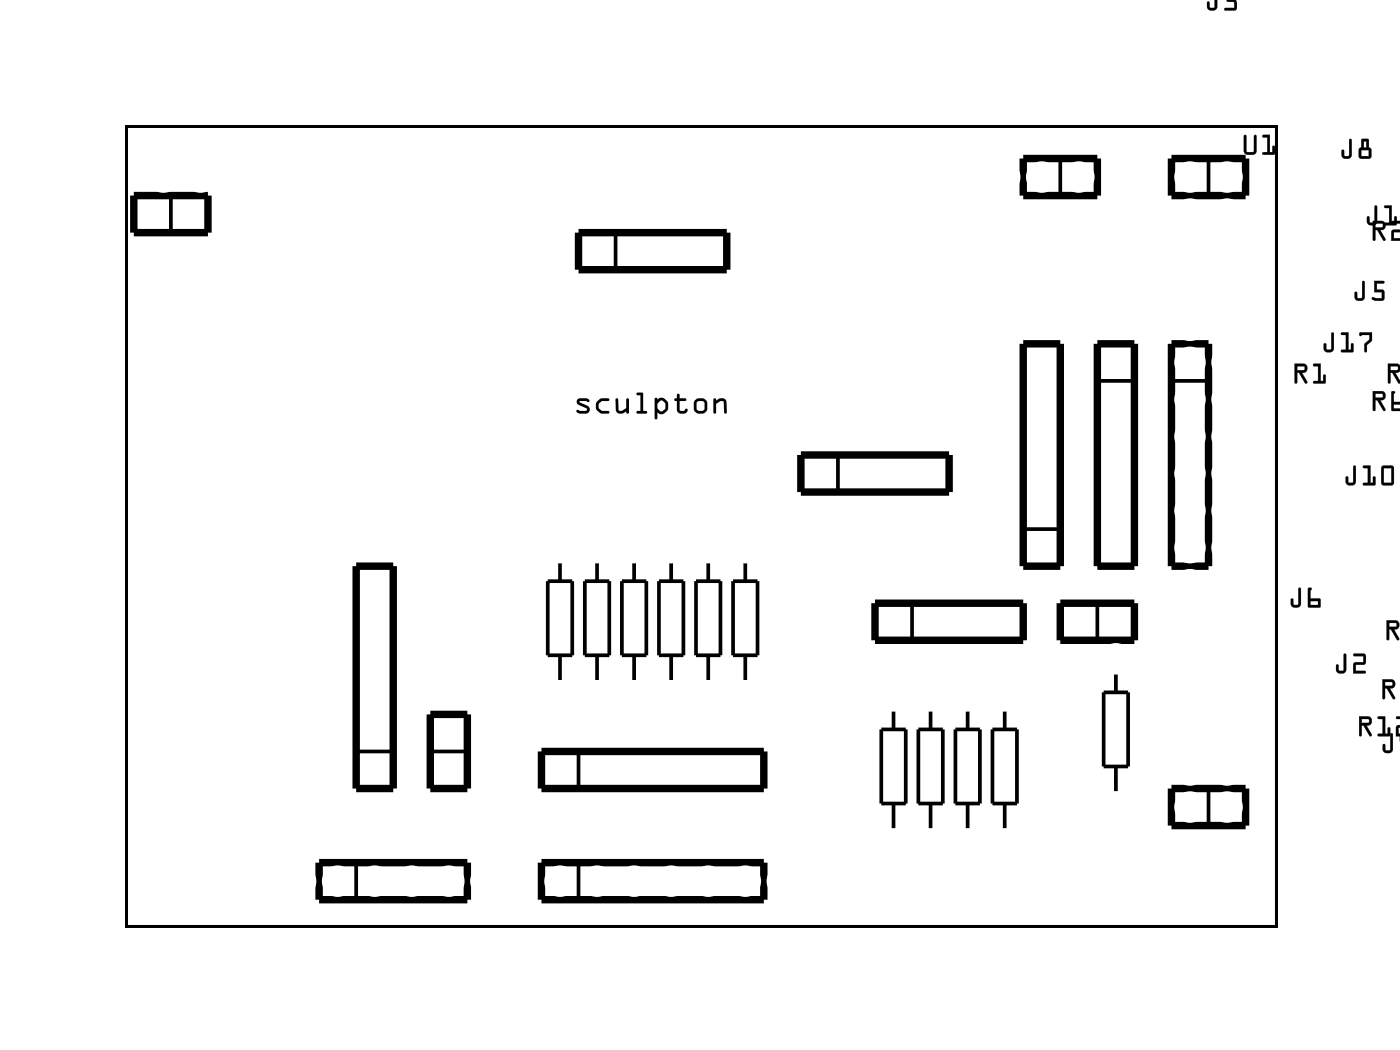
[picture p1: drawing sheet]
<svg xmlns="http://www.w3.org/2000/svg" width="96mm" height="72mm" viewBox="0 0 96 72" stroke-linecap="round" stroke-linejoin="round" font-family="sans-serif">
<path d="M8.7 8.7h78.8v54.8h-78.8z" fill="none" stroke="#000" stroke-width=".2"/>
<path d="M8.7 8.7h78.8v54.8h-78.8z" fill="none" stroke="#000" stroke-width=".07"/>
<g fill="none" stroke="#000" stroke-width=".51">
<path d="M9.2 13.4h5.1v2.5h-5.1zM39.7 15.9h10.1v2.6h-10.1zM70.1 10.9h5.1v2.5h-5.1zM80.3 10.9h5.1v2.5h-5.1zM24.4 38.8h2.6v15.2h-2.6zM54.9 31.2h10.2v2.5h-10.2zM70.1 23.6h2.6v15.2h-2.6zM75.2 23.6h2.6v15.2h-2.6zM80.3 23.6h2.5v15.2h-2.5zM21.9 59.1h10.1v2.6h-10.1zM29.5 49h2.5v5h-2.5zM37.1 51.5h15.3v2.5h-15.3z"/>
<path d="M37.1 59.1h15.3v2.6h-15.3zM60 41.3h10.1v2.6h-10.1zM72.7 41.3h5.1v2.6h-5.1zM80.3 54h5.1v2.6h-5.1z"/>
</g>
<g fill="none" stroke="#000" stroke-width=".25">
<path d="M11.7 13.4v2.5M42.2 15.9v2.6M72.7 10.9v2.5M82.8 10.9v2.5M37.5 39.8h1.7v5.1h-1.7zM38.4 38.5v1.3M40.1 39.8h1.7v5.1h-1.7zM40.9 38.5v1.3M42.6 39.8h1.7v5.1h-1.7zM43.5 38.5v1.3M45.2 39.8h1.6v5.1h-1.6zM46 38.5v1.3"/>
<path d="M47.7 39.8h1.7v5.1h-1.7zM48.5 38.5v1.3M50.2 39.8h1.7v5.1h-1.7zM51.1 38.5v1.3M57.4 31.2v2.5M70.1 36.3h2.6M75.2 26.1h2.6M80.3 26.1h2.5M24.4 51.5h2.6M24.4 59.1v2.6M29.5 51.5h2.5M38.4 44.9v1.8"/>
<path d="M39.7 51.5v2.5M39.7 59.1v2.6M40.9 44.9v1.8M43.5 44.9v1.8M46 44.9v1.8M48.5 44.9v1.8M51.1 44.9v1.8M60.4 50h1.7v5.1h-1.7zM61.2 48.6v1.4M61.2 55.1v1.8M62.5 41.3v2.6M62.9 50h1.7v5.1h-1.7z"/>
<path d="M63.8 48.6v1.4M63.8 55.1v1.8M65.5 50h1.7v5.1h-1.7zM66.3 48.6v1.4M66.3 55.1v1.8M68 50h1.7v5.1h-1.7zM68.9 48.6v1.4M68.9 55.1v1.8M75.2 41.3v2.6M75.6 47.5h1.7v5h-1.7zM76.5 46.1v1.4M76.5 52.5v1.9"/>
<path d="M82.8 54v2.6"/>
</g>
<g fill="#000">
<path d="M82.7 .1l.2 .1v.3h.3v-.6h.2v.6a.37 .37 0 0 1-.3 .2 .37 .37 0 0 1-.4-.2zM82.8 .1l-.1 .4a.35 .35 0 0 0 .4 .2 .35 .35 0 0 0 .3-.2v-.6h-.1l-.1 .6h-.3v-.3zM83.9 -.1h.9l-.1 .1 .1 .2-.1 .5h-.7a.1 .1 0 0 1-.1-.1 .1 .1 0 0 1 .1-.1h.6v-.3l-.4-.1a.09 .09 0 0 1-.1-.1 .09 .09 0 0 1 .1-.1h.4zM83.9 -.1h.7l-.4 .1h-.1v.1h.5v.5h-.6l-.1 .1h.8l.1-.5-.1-.2 .1-.1z"/>
<path d="M82.8 .1l.1 .1v.3h.3v-.6h.2v.6a.36 .36 0 0 1-.3 .2 .36 .36 0 0 1-.4-.2zM83.9 -.1h.9l-.1 .1 .1 .2-.1 .5h-.8l.1-.1 .6-.1v-.3l-.5-.1v-.1h.1l.4-.1z"/>
<path d="M85.3 9.3h.1v1l.1 .1h.4v-1.1a.1 .1 0 0 1 .1-.1 .1 .1 0 0 1 .1 .1v1.1l-.1 .2h-.5l-.2-.1-.1-.2zM85.3 9.3v1.1l.1 .2h.6l.1-.3v-1h-.1l-.1 1.1h-.4l-.1-.1v-1zM86.5 9.3l.5-.1v1.2h.2v-.3a.1 .1 0 0 1 .1-.1 .1 .1 0 0 1 .1 .1v.5h-.8a.1 .1 0 0 1-.1-.1 .1 .1 0 0 1 .1-.1h.3v-1h-.3zM86.5 9.3l.1 .1h.3v1h-.3l-.1 .1 .8 .1v-.6h-.1v.4h-.2v-1.2z"/>
<path d="M85.3 9.3h.1v1l.1 .1h.4v-1.1l.1-.1 .1 .1v1l-.1 .3h-.6l-.1-.2zM86.5 9.3l.5-.1v1.2h.2v-.4h.1v.6h-.8l.1-.2h.3v-1h-.3z"/>
<path d="M92.5 9.5l.2 .1v1a.37 .37 0 0 1-.4 .3 .37 .37 0 0 1-.4-.3v-.3a.1 .1 0 0 1 .1 0 .1 .1 0 0 1 .1 0l.1 .4h.2zM92.5 9.6v1.1h-.4l-.1-.4v.3a.35 .35 0 0 0 .3 .3 .35 .35 0 0 0 .3-.3v-1zM93.3 9.5l.5 .1v.5l.2 .2v.4l-.1 .2h-.6l-.2-.1v-.5l.2-.2zM93.3 9.6v.5l-.2 .2v.5l.2 .1h.6l.1-.2v-.4l-.2-.2v-.5zM93.3 10.3v.4h.5v-.4zM93.3 10.3h.5v.4h-.5zM93.5 9.7v.4h.1v-.4zM93.5 9.7h.2v.4h-.2z"/>
<path d="M92.5 9.5l.1 .1v1a.36 .36 0 0 1-.3 .3 .36 .36 0 0 1-.4-.3l.1-.3h.1l.1 .4 .3-.1zM93.3 9.5l.5 .1v.5l.2 .2v.4l-.1 .2h-.6l-.2-.1v-.5l.2-.2zM93.3 10.3v.4h.5v-.4zM93.5 9.7v.4h.1v-.4z"/>
<path d="M94.2 14.1l.2 .1v1a.37 .37 0 0 1-.4 .3 .37 .37 0 0 1-.3-.3v-.3a.1 .1 0 0 1 .1-.1 .1 .1 0 0 1 .1 .1v.3h.3zM94.2 14.1v1.1h-.3l-.1-.4-.1 .1v.3a.35 .35 0 0 0 .3 .2 .35 .35 0 0 0 .4-.2v-1zM94.9 14.1h.5v1.2h.2v-.4a.1 .1 0 0 1 0-.1 .1 .1 0 0 1 .1 .1v.5l-.7 .1a.1 .1 0 0 1-.1-.1 .1 .1 0 0 1 .1-.1h.2v-1h-.3zM94.9 14.1v.1h.3v1.1h-.3v.1h.8v-.6l-.1 .1v.4h-.2v-1.2zM96 14.1v1.4zM96 14.1v1.3z"/>
<path d="M94.2 14.1l.2 .1v1a.36 .36 0 0 1-.4 .3 .36 .36 0 0 1-.3-.3v-.3l.1-.1 .1 .1v.3h.3zM94.9 14.1h.5v1.2h.2v-.4l.1-.1v.6h-.8v-.1h.3v-1h-.3zM96 14.1v1.3z"/>
<path d="M94.1 15.1h.6a.32 .32 0 0 1 .3 .4 .32 .32 0 0 1-.4 .3l.4 .6a.1 .1 0 0 1-.1 .1 .1 .1 0 0 1-.1 0l-.4-.7h-.1v.6a.1 .1 0 0 1-.1 .1 .1 .1 0 0 1-.1-.1zM94.1 15.1l.1 1.4 .1-.1v-.6h.1l.4 .7 .2-.1-.4-.6a.31 .31 0 0 0 .4-.3 .31 .31 0 0 0-.3-.3zM94.3 15.3v.3l.5-.1-.1-.2zM94.3 15.3h.4l.1 .2-.5 .1zM95.4 15.2l.6-.1v.8h-.5v.4h.5v.2h-.7l.1-.7 .6-.1v-.4h-.6zM95.4 15.2v.1h.6v.4l-.6 .1v.7h.6v-.2h-.5v-.4h.5v-.7z"/>
<path d="M94.1 15.1h.6a.31 .31 0 0 1 .3 .4 .31 .31 0 0 1-.4 .3l.4 .7h-.2l-.4-.7h-.1v.6l-.2 .1zM94.3 15.3v.3l.5-.1-.1-.2zM95.4 15.2l.6-.1v.8h-.5v.4h.5v.2h-.6v-.7l.6-.1v-.4h-.6z"/>
<path d="M39.6 27.4l.1-.1a.74 .74 0 0 1 .7 .1 .12 .12 0 0 1-.1 .2 .12 .12 0 0 1-.1-.1h-.5l.6 .3a.29 .29 0 0 1 .1 .3 .29 .29 0 0 1-.3 .3l-.6-.1a.12 .12 0 0 1 .1-.2 .12 .12 0 0 1 .2 .1h.4v-.1l-.6-.4-.1-.2zM39.6 27.4l-.1 .1 .1 .2 .6 .4-.1 .1-.4-.1a.1 .1 0 0 0-.2 0 .1 .1 0 0 0 0 .2l.3 .1 .5-.1 .1-.2v-.2l-.7-.4h.5a.12 .12 0 0 0 .1 .1 .12 .12 0 0 0 .1-.2 .71 .71 0 0 0-.8 0zM40.9 27.5l.3-.2h.5a.09 .09 0 0 1 .1 .1 .09 .09 0 0 1-.1 .1h-.5l-.2 .2v.3l.2 .1 .5 .1a.09 .09 0 0 1 .1 .1 .09 .09 0 0 1-.1 .1l-.6-.1a.53 .53 0 0 1-.2-.8zM40.9 27.5l-.1 .2 .1 .4 .3 .2 .5 .1a.09 .09 0 0 0 .1-.1 .09 .09 0 0 0-.1-.1h-.5l-.2-.3v-.2l.2-.2h.5a.09 .09 0 0 0 .1-.1 .09 .09 0 0 0-.1-.1h-.5zM42.2 27.3l.2 .1v.7l.1 .1 .4-.2v-.6a.09 .09 0 0 1 .1-.1 .09 .09 0 0 1 .1 .1v.9a.09 .09 0 0 1-.1 .1 .09 .09 0 0 1-.1-.1v-.1a.41 .41 0 0 1-.7-.1zM42.2 27.3v.8a.34 .34 0 0 0 .5 .2l.2-.1v.1a.09 .09 0 0 0 .1 .1 .09 .09 0 0 0 .1-.1v-.9a.09 .09 0 0 0-.1-.1 .09 .09 0 0 0-.1 .1v.6l-.4 .2-.1-.1v-.7zM43.6 26.9l.5 .1v1.2h.2a.09 .09 0 0 1 .1 .1 .09 .09 0 0 1-.1 .1h-.6a.09 .09 0 0 1-.1-.1 .09 .09 0 0 1 .1-.1h.2v-1.1h-.2zM43.6 26.9l.1 .2h.2v1.1h-.2a.09 .09 0 0 0-.1 .1 .09 .09 0 0 0 .1 .1h.6a.09 .09 0 0 0 .1-.1 .09 .09 0 0 0-.1-.1h-.2v-1.2zM44.9 27.3h.1l.1 .1 .1-.1a.49 .49 0 0 1 .6 .4 .52 .52 0 0 1-.3 .6l-.2 .1-.2-.1v.4a.09 .09 0 0 1-.1 0 .09 .09 0 0 1-.1 0zM44.9 27.3v1.4a.09 .09 0 0 0 .1 0 .09 .09 0 0 0 .1 0v-.5l.2 .2h.2l.3-.3v-.5l-.3-.3h-.3l-.1 .1-.1-.1zM45.2 27.5l-.1 .2v.3l.3 .2 .2-.2v-.3l-.2-.2zM45.2 27.5h.2l.2 .2v.3l-.2 .2-.3-.2v-.3zM46.4 27h.2v.3h.3a.09 .09 0 0 1 .1 .1 .09 .09 0 0 1-.1 .1h-.3v.6l.3 .1 .1-.2h.1a.22 .22 0 0 1 0 .3 .22 .22 0 0 1-.2 .1l-.3-.1-.2-.1v-.7h-.1a.09 .09 0 0 1-.1-.1 .09 .09 0 0 1 .1-.1h.1zM46.4 27v.3h-.1a.09 .09 0 0 0-.1 .1 .09 .09 0 0 0 .1 .1h.1v.6a.39 .39 0 0 0 .4 .3 .39 .39 0 0 0 .3-.3l-.1-.1-.1 .2-.3-.1v-.6h.3a.09 .09 0 0 0 .1-.1 .09 .09 0 0 0-.1-.1h-.3v-.3zM47.5 27.8a.55 .55 0 0 1 1.1 0 .55 .55 0 0 1-1.1 0zM47.5 27.8a.55 .55 0 0 0 1.1 0 .55 .55 0 0 0-1.1 0zM47.8 27.6v.5l.1 .1 .3-.1 .1-.1v-.4l-.2-.1zM47.8 27.6l.3-.1 .2 .1v.4l-.1 .1-.3 .1-.1-.1zM48.9 27.3h.2v.2a.41 .41 0 0 1 .7 .1v.7a.09 .09 0 0 1-.1 .1 .09 .09 0 0 1-.1-.1v-.8h-.2l-.3 .2v.6a.09 .09 0 0 1-.1 .1 .09 .09 0 0 1-.1-.1zM48.9 27.3v1a.09 .09 0 0 0 .1 .1 .09 .09 0 0 0 .1-.1v-.6l.4-.2 .1 .1v.7a.09 .09 0 0 0 .1 .1 .09 .09 0 0 0 .1-.1v-.7a.34 .34 0 0 0-.5-.3l-.2 .2v-.2z"/>
<path d="M39.6 27.4l.1-.1a.74 .74 0 0 1 .7 .1 .11 .11 0 0 1-.1 .2 .11 .11 0 0 1-.1-.1h-.5l.6 .3a.29 .29 0 0 1 .1 .3 .29 .29 0 0 1-.3 .3l-.6-.1a.12 .12 0 0 1 .1-.2 .12 .12 0 0 1 .2 .1h.4v-.1l-.6-.4-.1-.2zM40.9 27.5l.3-.2h.5a.09 .09 0 0 1 .1 .1 .09 .09 0 0 1-.1 .1h-.5l-.2 .2v.3l.2 .1 .5 .1a.09 .09 0 0 1 .1 .1 .09 .09 0 0 1-.1 .1h-.4a.52 .52 0 0 1-.4-.9zM42.2 27.3l.2 .1v.7l.1 .1 .4-.2v-.6a.09 .09 0 0 1 .1-.1 .09 .09 0 0 1 .1 .1v.9a.09 .09 0 0 1-.1 .1 .09 .09 0 0 1-.1-.1v-.1a.4 .4 0 0 1-.4 .2 .4 .4 0 0 1-.3-.3zM43.6 26.9l.5 .1v1.2h.2a.09 .09 0 0 1 .1 .1 .09 .09 0 0 1-.1 .1h-.6a.09 .09 0 0 1-.1-.1 .09 .09 0 0 1 .1-.1h.2v-1.1h-.2zM44.9 27.3h.1l.1 .1 .1-.1a.49 .49 0 0 1 .6 .4 .54 .54 0 0 1-.5 .7l-.2-.1v.4a.09 .09 0 0 1-.1 0 .09 .09 0 0 1-.1 0zM45.2 27.5l-.1 .2v.3l.3 .2 .2-.2v-.3l-.2-.2zM46.4 27h.2v.3h.3a.09 .09 0 0 1 .1 .1 .09 .09 0 0 1-.1 .1h-.3v.6l.3 .1 .1-.2 .1 .1a.37 .37 0 0 1-.3 .3 .37 .37 0 0 1-.4-.3v-.6h-.1a.09 .09 0 0 1-.1-.1 .09 .09 0 0 1 .1-.1h.1zM47.5 27.8a.55 .55 0 0 1 1.1 0 .55 .55 0 0 1-1.1 0zM47.8 27.6v.5l.1 .1 .3-.1 .1-.1v-.4l-.2-.1zM48.9 27.3h.2v.2a.4 .4 0 0 1 .4-.2 .4 .4 0 0 1 .3 .3v.7a.09 .09 0 0 1-.1 .1 .09 .09 0 0 1-.1-.1v-.7l-.1-.1-.4 .2v.6a.09 .09 0 0 1-.1 .1 .09 .09 0 0 1-.1-.1z"/>
<path d="M88.7 24.9h.6a.32 .32 0 0 1 .3 .4 .32 .32 0 0 1-.4 .2l.4 .7a.1 .1 0 0 1 0 .1 .1 .1 0 0 1-.2 0l-.4-.8h-.1v.7a.1 .1 0 0 1-.1 .1 .1 .1 0 0 1-.1-.1zM88.7 24.9l.1 1.4 .1-.1v-.7h.1l.4 .7h.2l-.4-.7a.31 .31 0 0 0 .4-.2 .31 .31 0 0 0-.3-.4zM88.9 25.1v.3l.5-.1v-.2zM88.9 25.1h.5v.2l-.5 .1zM90 24.9h.5v1.2h.2v-.3a.1 .1 0 0 1 .1-.1 .1 .1 0 0 1 .1 .1l-.1 .5h-.7a.1 .1 0 0 1-.1-.1 .1 .1 0 0 1 .1-.1h.2v-1h-.3zM90 25l.1 .1h.2v1h-.2l-.1 .1 .8 .1v-.6h-.1v.4h-.2v-1.2z"/>
<path d="M88.7 24.9h.6a.31 .31 0 0 1 .3 .4 .31 .31 0 0 1-.4 .2l.4 .7-.1 .1-.5-.8h-.1v.7l-.1 .1zM88.9 25.1v.3l.5-.1v-.2zM90 25l.5-.1v1.2h.2v-.4h.1v.6l-.8-.1v-.1h.3v-1h-.3z"/>
<path d="M91.3 22.8l.1 .1v1a.37 .37 0 0 1-.3 .3 .37 .37 0 0 1-.4-.3v-.3a.1 .1 0 0 1 .1-.1 .1 .1 0 0 1 .1 .1v.3h.3zM91.3 22.8l-.1 1.1-.3 .1-.1-.5-.1 .1v.3a.35 .35 0 0 0 .4 .2 .35 .35 0 0 0 .3-.2v-1zM91.9 22.8h.5v1.2h.2v-.4a.1 .1 0 0 1 .1-.1 .1 .1 0 0 1 .1 .1v.5l-.8 .1a.1 .1 0 0 1-.1-.1 .1 .1 0 0 1 .1-.1h.2v-1h-.2zM91.9 22.8l.1 .1 .3 .1v1h-.3l-.1 .1h.8v-.6l-.1 .1v.4h-.2v-1.2zM93.2 22.8h.8v.6l-.3 .3v.4a.1 .1 0 0 1-.1 .1 .1 .1 0 0 1-.1-.1v-.5l.4-.3v-.3h-.6h-.1zM93.2 22.8v.2h.7v.3l-.4 .3v.5h.1l.1-.5 .3-.3v-.5z"/>
<path d="M91.3 22.8l.1 .1v1a.36 .36 0 0 1-.3 .3 .36 .36 0 0 1-.4-.3v-.3l.1-.1 .1 .1v.3h.3zM91.9 22.8h.5v1.2h.2v-.4l.1-.1v.6h-.8l.1-.1h.2v-1h-.2zM93.2 22.8h.8v.6l-.3 .3-.1 .4h-.1v-.5l.4-.3v-.3h-.7z"/>
<path d="M92.8 31.9l.1 .1v1a.37 .37 0 0 1-.3 .3 .37 .37 0 0 1-.4-.3v-.3a.1 .1 0 0 1 .1-.1 .1 .1 0 0 1 .1 .1v.4h.3zM92.8 31.9v1.1l-.4 .1-.1-.4h-.1v.3a.35 .35 0 0 0 .4 .3 .35 .35 0 0 0 .3-.3v-1zM93.4 31.9h.5v1.2h.2v-.4a.1 .1 0 0 1 .1-.1 .1 .1 0 0 1 .1 .1v.6h-.8a.1 .1 0 0 1-.1-.1 .1 .1 0 0 1 .1-.1h.3v-1h-.3zM93.4 31.9l.1 .2h.3v1h-.3l-.1 .1 .8 .1v-.6h-.1v.4h-.2v-1.2zM94.7 32l.7-.1 .1 .1v1.1l-.1 .2h-.6l-.1-.1zM94.7 32v1.2l.1 .1 .6-.1 .1-.1v-1.1l-.1-.1zM94.8 32.1v1h.6v-1zM94.8 32.1h.6v1h-.6z"/>
<path d="M92.8 31.9l.1 .1v1a.36 .36 0 0 1-.3 .3 .36 .36 0 0 1-.4-.3v-.3l.1-.1 .1 .1v.4l.3-.1zM93.4 31.9h.5v1.2h.2v-.4h.1v.6l-.8-.1 .1-.1h.3v-1h-.3zM94.7 32l.7-.1 .1 .1v1.1l-.1 .2h-.6l-.1-.1zM94.8 32.1v1h.6v-1z"/>
<path d="M93.4 19.3h.1v1.1a.37 .37 0 0 1-.3 .2 .37 .37 0 0 1-.4-.2v-.3a.1 .1 0 0 1 .1-.1 .1 .1 0 0 1 .1 .1l.1 .3h.2zM93.4 19.3v1.1h-.4l-.1-.4v.1v.3a.35 .35 0 0 0 .3 .2 .35 .35 0 0 0 .3-.2v-1.1zM94.2 19.2h.6a.1 .1 0 0 1 .1 .1 .1 .1 0 0 1-.1 .1h-.4v.4l.4 .1 .1 .6-.2 .1-.6-.1a.1 .1 0 0 1-.1-.1 .1 .1 0 0 1 .1 0h.6v-.4h-.5zM94.2 19.3v.7h.5v.5l-.6-.1-.1 .1 .3 .1h.5l.1-.2v-.4l-.1-.1h-.4v-.5h.4l.1-.1z"/>
<path d="M93.4 19.3h.1v1.1a.36 .36 0 0 1-.3 .2 .36 .36 0 0 1-.4-.2v-.3l.1-.1 .1 .1v.3h.4zM94.2 19.3h.6h.1l-.1 .1h-.4v.4l.4 .1 .1 .1v.5l-.2 .1h-.4a.15 .15 0 0 1-.2 0 .15 .15 0 0 1 0-.2h.6v-.4h-.5z"/>
<path d="M94.1 26.8h.6a.32 .32 0 0 1 .3 .4 .32 .32 0 0 1-.4 .2l.4 .6a.11 .11 0 0 1-.1 .2 .1 .1 0 0 1-.1-.1l-.4-.7h-.1v.7a.1 .1 0 0 1-.1 .1 .1 .1 0 0 1-.1-.1zM94.1 26.8l.1 1.4 .1-.1v-.7h.1l.4 .7h.2l-.4-.7a.31 .31 0 0 0 .4-.2 .31 .31 0 0 0-.3-.4zM94.3 27v.3l.5-.1-.1-.2zM94.3 27h.4l.1 .2-.5 .1zM95.4 26.8h.1a.09 .09 0 0 1 .1 .1 .09 .09 0 0 1-.1 .1v.5h.5v.7l-.6-.1zM95.4 26.8v1.3l.6 .1v-.6h-.5v-.6l.1-.1zM95.5 27.7v.3h.5v-.3zM95.5 27.7h.5v.3h-.5z"/>
<path d="M94.1 26.8h.6a.31 .31 0 0 1 .3 .4 .31 .31 0 0 1-.4 .2l.4 .7-.2 .1-.4-.8h-.1v.7l-.2 .1zM94.3 27v.3l.5-.1-.1-.2zM95.4 26.8l.2 .1-.1 .1v.5h.5v.7l-.6-.1zM95.5 27.7v.3h.5v-.3z"/>
<path d="M95.1 24.9h.6a.32 .32 0 0 1 .3 .4 .32 .32 0 0 1-.4 .2l.4 .7a.1 .1 0 0 1 0 .1 .1 .1 0 0 1-.2 0l-.4-.8h-.1v.7a.1 .1 0 0 1-.1 .1 .1 .1 0 0 1-.1-.1zM95.1 24.9l.1 1.4 .1-.1v-.7h.1l.4 .7h.2l-.4-.7a.31 .31 0 0 0 .4-.2 .31 .31 0 0 0-.3-.4zM95.3 25.1v.3l.5-.1v-.2zM95.3 25.1h.5v.2l-.5 .1zM96 24.9v1.4zM96 24.9v1.4z"/>
<path d="M95.1 24.9h.6a.31 .31 0 0 1 .3 .4 .31 .31 0 0 1-.4 .2l.4 .7-.1 .1-.5-.8h-.1v.7l-.1 .1zM95.3 25.1v.3l.5-.1v-.2zM96 24.9v1.4z"/>
<path d="M89 40.3l.2 .1v1a.37 .37 0 0 1-.4 .3 .37 .37 0 0 1-.3-.3v-.3a.1 .1 0 0 1 .1-.1 .1 .1 0 0 1 .1 .1v.3h.3zM89 40.3v1.1h-.3l-.1-.4-.1 .1v.3a.35 .35 0 0 0 .3 .2 .35 .35 0 0 0 .4-.2v-1zM89.7 40.3h.1a.09 .09 0 0 1 .1 .1 .09 .09 0 0 1-.1 .1v.5l.7 .1v.5h-.9zM89.7 40.3v1.3h.8v-.5l-.7-.1v-.6h.1zM89.8 41.2v.3h.5v-.3zM89.8 41.2h.5v.3h-.5z"/>
<path d="M89 40.3l.2 .1v1a.36 .36 0 0 1-.4 .3 .36 .36 0 0 1-.3-.3v-.3l.1-.1v.1l.1 .3h.3zM89.7 40.3h.2l-.1 .2v.5l.7 .1v.5h-.8zM89.8 41.2v.3h.5v-.3z"/>
<path d="M92.1 44.8l.2 .1v1a.37 .37 0 0 1-.4 .3 .37 .37 0 0 1-.3-.3v-.3a.1 .1 0 0 1 .1-.1 .1 .1 0 0 1 .1 .1v.4l.3-.1zM92.1 44.8v1.1l-.3 .1-.1-.5-.1 .1v.3a.35 .35 0 0 0 .3 .3 .35 .35 0 0 0 .4-.3v-1zM92.8 44.8h.6l.2 .1v.6l-.7 .1v.4h.6a.1 .1 0 0 1 .1 .1 .1 .1 0 0 1-.1 .1h-.8l.1-.8h.6v-.4h-.6zM92.8 44.8v.2h.7v.4h-.7l-.1 .8 .9-.1v-.1h-.7v-.4l.7-.1v-.6l-.2-.1z"/>
<path d="M92.1 44.8l.2 .1v1a.36 .36 0 0 1-.4 .3 .36 .36 0 0 1-.3-.3v-.3l.1-.1v.1l.1 .4 .3-.1zM92.8 44.8h.6l.2 .1v.6l-.7 .1v.4h.7v.2h-.9l.1-.8h.6v-.4h-.6z"/>
<path d="M93.1 49.1h.7a.32 .32 0 0 1 .2 .4 .32 .32 0 0 1-.3 .2l.3 .6a.1 .1 0 0 1 0 .2 .1 .1 0 0 1-.1-.1l-.4-.7h-.2v.7a.1 .1 0 0 1-.1 .1 .1 .1 0 0 1-.1-.1zM93.2 49.1v1.4l.1-.1v-.7h.2l.4 .7h.1l-.4-.7a.31 .31 0 0 0 .4-.2 .31 .31 0 0 0-.2-.4zM93.3 49.3v.2h.5v-.2zM93.3 49.3h.5v.2l-.5 .1zM94.4 49.1h.5v1.2h.2v-.4a.1 .1 0 0 1 .1-.1 .1 .1 0 0 1 .1 .1v.5l-.8 .1a.1 .1 0 0 1-.1-.1 .1 .1 0 0 1 .1-.1h.3v-1h-.3zM94.4 49.1l.1 .2h.3v1h-.3l-.1 .1 .8 .1v-.6h-.1v.4h-.2v-1.2zM95.7 49.1h.3v.8h-.1v.4h.1v.2h-.3v-.7l.1-.1h.2v-.4h-.3zM95.7 49.1v.2h.3v.4l-.3 .1v.7h.3v-.2h-.2v-.4h.2v-.8z"/>
<path d="M93.2 49.1h.6a.31 .31 0 0 1 .2 .4 .31 .31 0 0 1-.3 .2l.3 .7-.1 .1-.4-.8h-.2v.7l-.1 .1zM93.3 49.3v.2h.5v-.2zM94.4 49.1h.5v1.2h.2v-.4h.1v.6l-.8-.1 .1-.1h.3v-1h-.3zM95.7 49.1h.3v.8h-.1v.4h.1v.2h-.3v-.7l.3-.1v-.4h-.3z"/>
<path d="M94.7 46.6h.7a.32 .32 0 0 1 .2 .3 .32 .32 0 0 1-.3 .3l.3 .6a.1 .1 0 0 1 0 .1 .1 .1 0 0 1-.2 0l-.3-.7h-.2v.6a.1 .1 0 0 1-.1 .1 .1 .1 0 0 1-.1-.1zM94.8 46.6v1.3l.1-.1v-.6h.2l.4 .7h.1l-.4-.7a.31 .31 0 0 0 .4-.3 .31 .31 0 0 0-.2-.3zM94.9 46.7v.3l.5-.1v-.1zM94.9 46.7h.5v.3h-.5zM96 46.6v1.3zM96 46.6v1.3zM96 46.6v1.3zM96 46.6v1.3z"/>
<path d="M94.8 46.6h.6a.31 .31 0 0 1 .2 .3 .31 .31 0 0 1-.3 .3l.3 .7h-.1l-.4-.7h-.2v.6l-.1 .1zM94.9 46.7v.3h.5v-.3zM96 46.6v1.3zM96 46.6v1.3z"/>
<path d="M95.3 50.3h.2v1.1a.37 .37 0 0 1-.4 .2 .37 .37 0 0 1-.3-.2v-.3a.1 .1 0 0 1 .1-.1 .1 .1 0 0 1 .1 .1v.3h.3zM95.3 50.3v1.1h-.3l-.1-.4-.1 .1v.3a.35 .35 0 0 0 .3 .2 .35 .35 0 0 0 .4-.2v-1.1zM96 50.3v1.3zM96 50.3v1.3zM96 50.4v.3zM96 50.4v.3z"/>
<path d="M95.3 50.3h.2v1.1a.36 .36 0 0 1-.4 .2 .36 .36 0 0 1-.3-.2v-.4h.1l.1 .4h.3zM96 50.3v1.3zM96 50.4v.3z"/>
<path d="M95 42.5h.6a.32 .32 0 0 1 .3 .4 .32 .32 0 0 1-.4 .2l.4 .6a.1 .1 0 0 1 0 .2 .11 .11 0 0 1-.2-.1l-.4-.7h-.1v.7a.1 .1 0 0 1-.1 .1 .1 .1 0 0 1-.1-.1zM95 42.5l.1 1.4 .1-.1v-.7h.1l.4 .7h.2l-.4-.7a.31 .31 0 0 0 .4-.2 .31 .31 0 0 0-.3-.4zM95.2 42.7v.3l.5-.1v-.2zM95.2 42.7h.5v.2l-.5 .1zM96 42.5v1.4zM96 42.5v1.4zM96 42.5v1.4zM96 42.5v1.4zM96 42.7v1zM96 42.7v1z"/>
<path d="M95 42.5h.6a.31 .31 0 0 1 .3 .4 .31 .31 0 0 1-.4 .2l.4 .7-.1 .1-.5-.8h-.1v.7l-.1 .1zM95.2 42.7v.3l.5-.1v-.2zM96 42.5v1.4zM96 42.5v1.4zM96 42.7v1z"/>
</g>
<circle cx="11.2" cy="12.1" r=".7" fill="#fff"/>
<circle cx="11.2" cy="12.1" r=".7" fill="none" stroke="#fff" stroke-width=".76" stroke-linecap="butt"/>
<circle cx="13.7" cy="12.1" r=".7" fill="#fff"/>
<circle cx="13.7" cy="12.1" r=".7" fill="none" stroke="#fff" stroke-width=".76" stroke-linecap="butt"/>
<circle cx="16.3" cy="12.1" r=".7" fill="#fff"/>
<circle cx="16.3" cy="12.1" r=".7" fill="none" stroke="#fff" stroke-width=".76" stroke-linecap="butt"/>
<circle cx="18.8" cy="12.1" r=".7" fill="#fff"/>
<circle cx="18.8" cy="12.1" r=".7" fill="none" stroke="#fff" stroke-width=".76" stroke-linecap="butt"/>
<circle cx="21.4" cy="12.1" r=".7" fill="#fff"/>
<circle cx="21.4" cy="12.1" r=".7" fill="none" stroke="#fff" stroke-width=".76" stroke-linecap="butt"/>
<circle cx="23.9" cy="12.1" r=".7" fill="#fff"/>
<circle cx="23.9" cy="12.1" r=".7" fill="none" stroke="#fff" stroke-width=".76" stroke-linecap="butt"/>
<circle cx="26.4" cy="12.1" r=".7" fill="#fff"/>
<circle cx="26.4" cy="12.1" r=".7" fill="none" stroke="#fff" stroke-width=".76" stroke-linecap="butt"/>
<circle cx="29" cy="12.1" r=".7" fill="#fff"/>
<circle cx="29" cy="12.1" r=".7" fill="none" stroke="#fff" stroke-width=".76" stroke-linecap="butt"/>
<circle cx="33.3" cy="12.1" r=".7" fill="#fff"/>
<circle cx="33.3" cy="12.1" r=".7" fill="none" stroke="#fff" stroke-width=".76" stroke-linecap="butt"/>
<circle cx="35.8" cy="12.1" r=".7" fill="#fff"/>
<circle cx="35.8" cy="12.1" r=".7" fill="none" stroke="#fff" stroke-width=".76" stroke-linecap="butt"/>
<circle cx="38.4" cy="12.1" r=".7" fill="#fff"/>
<circle cx="38.4" cy="12.1" r=".7" fill="none" stroke="#fff" stroke-width=".76" stroke-linecap="butt"/>
<circle cx="40.9" cy="12.1" r=".7" fill="#fff"/>
<circle cx="40.9" cy="12.1" r=".7" fill="none" stroke="#fff" stroke-width=".76" stroke-linecap="butt"/>
<circle cx="43.5" cy="12.1" r=".7" fill="#fff"/>
<circle cx="43.5" cy="12.1" r=".7" fill="none" stroke="#fff" stroke-width=".76" stroke-linecap="butt"/>
<circle cx="46" cy="12.1" r=".7" fill="#fff"/>
<circle cx="46" cy="12.1" r=".7" fill="none" stroke="#fff" stroke-width=".76" stroke-linecap="butt"/>
<circle cx="48.5" cy="12.1" r=".7" fill="#fff"/>
<circle cx="48.5" cy="12.1" r=".7" fill="none" stroke="#fff" stroke-width=".76" stroke-linecap="butt"/>
<circle cx="51.1" cy="12.1" r=".7" fill="#fff"/>
<circle cx="51.1" cy="12.1" r=".7" fill="none" stroke="#fff" stroke-width=".76" stroke-linecap="butt"/>
<circle cx="20.6" cy="60.4" r=".7" fill="#fff"/>
<circle cx="20.6" cy="60.4" r=".7" fill="none" stroke="#fff" stroke-width=".76" stroke-linecap="butt"/>
<circle cx="23.1" cy="60.4" r=".7" fill="#fff"/>
<circle cx="23.1" cy="60.4" r=".7" fill="none" stroke="#fff" stroke-width=".76" stroke-linecap="butt"/>
<circle cx="25.7" cy="60.4" r=".7" fill="#fff"/>
<circle cx="25.7" cy="60.4" r=".7" fill="none" stroke="#fff" stroke-width=".76" stroke-linecap="butt"/>
<circle cx="28.2" cy="60.4" r=".7" fill="#fff"/>
<circle cx="28.2" cy="60.4" r=".7" fill="none" stroke="#fff" stroke-width=".76" stroke-linecap="butt"/>
<circle cx="30.8" cy="60.4" r=".7" fill="#fff"/>
<circle cx="30.8" cy="60.4" r=".7" fill="none" stroke="#fff" stroke-width=".76" stroke-linecap="butt"/>
<circle cx="33.3" cy="60.4" r=".7" fill="#fff"/>
<circle cx="33.3" cy="60.4" r=".7" fill="none" stroke="#fff" stroke-width=".76" stroke-linecap="butt"/>
<circle cx="38.4" cy="60.4" r=".7" fill="#fff"/>
<circle cx="38.4" cy="60.4" r=".7" fill="none" stroke="#fff" stroke-width=".76" stroke-linecap="butt"/>
<circle cx="40.9" cy="60.4" r=".7" fill="#fff"/>
<circle cx="40.9" cy="60.4" r=".7" fill="none" stroke="#fff" stroke-width=".76" stroke-linecap="butt"/>
<circle cx="43.5" cy="60.4" r=".7" fill="#fff"/>
<circle cx="43.5" cy="60.4" r=".7" fill="none" stroke="#fff" stroke-width=".76" stroke-linecap="butt"/>
<circle cx="46" cy="60.4" r=".7" fill="#fff"/>
<circle cx="46" cy="60.4" r=".7" fill="none" stroke="#fff" stroke-width=".76" stroke-linecap="butt"/>
<circle cx="48.5" cy="60.4" r=".7" fill="#fff"/>
<circle cx="48.5" cy="60.4" r=".7" fill="none" stroke="#fff" stroke-width=".76" stroke-linecap="butt"/>
<circle cx="51.1" cy="60.4" r=".7" fill="#fff"/>
<circle cx="51.1" cy="60.4" r=".7" fill="none" stroke="#fff" stroke-width=".76" stroke-linecap="butt"/>
<circle cx="56.2" cy="12.1" r=".7" fill="#fff"/>
<circle cx="56.2" cy="12.1" r=".7" fill="none" stroke="#fff" stroke-width=".76" stroke-linecap="butt"/>
<circle cx="58.7" cy="12.1" r=".7" fill="#fff"/>
<circle cx="58.7" cy="12.1" r=".7" fill="none" stroke="#fff" stroke-width=".76" stroke-linecap="butt"/>
<circle cx="61.2" cy="12.1" r=".7" fill="#fff"/>
<circle cx="61.2" cy="12.1" r=".7" fill="none" stroke="#fff" stroke-width=".76" stroke-linecap="butt"/>
<circle cx="63.8" cy="12.1" r=".7" fill="#fff"/>
<circle cx="63.8" cy="12.1" r=".7" fill="none" stroke="#fff" stroke-width=".76" stroke-linecap="butt"/>
<circle cx="66.3" cy="12.1" r=".7" fill="#fff"/>
<circle cx="66.3" cy="12.1" r=".7" fill="none" stroke="#fff" stroke-width=".76" stroke-linecap="butt"/>
<circle cx="68.9" cy="12.1" r=".7" fill="#fff"/>
<circle cx="68.9" cy="12.1" r=".7" fill="none" stroke="#fff" stroke-width=".76" stroke-linecap="butt"/>
<circle cx="71.4" cy="12.1" r=".7" fill="#fff"/>
<circle cx="71.4" cy="12.1" r=".7" fill="none" stroke="#fff" stroke-width=".76" stroke-linecap="butt"/>
<circle cx="73.9" cy="12.1" r=".7" fill="#fff"/>
<circle cx="73.9" cy="12.1" r=".7" fill="none" stroke="#fff" stroke-width=".76" stroke-linecap="butt"/>
<circle cx="53.6" cy="60.4" r=".7" fill="#fff"/>
<circle cx="53.6" cy="60.4" r=".7" fill="none" stroke="#fff" stroke-width=".76" stroke-linecap="butt"/>
<circle cx="56.2" cy="60.4" r=".7" fill="#fff"/>
<circle cx="56.2" cy="60.4" r=".7" fill="none" stroke="#fff" stroke-width=".76" stroke-linecap="butt"/>
<circle cx="61.2" cy="60.4" r=".7" fill="#fff"/>
<circle cx="61.2" cy="60.4" r=".7" fill="none" stroke="#fff" stroke-width=".76" stroke-linecap="butt"/>
<circle cx="63.8" cy="60.4" r=".7" fill="#fff"/>
<circle cx="63.8" cy="60.4" r=".7" fill="none" stroke="#fff" stroke-width=".76" stroke-linecap="butt"/>
<circle cx="66.3" cy="60.4" r=".7" fill="#fff"/>
<circle cx="66.3" cy="60.4" r=".7" fill="none" stroke="#fff" stroke-width=".76" stroke-linecap="butt"/>
<circle cx="68.9" cy="60.4" r=".7" fill="#fff"/>
<circle cx="68.9" cy="60.4" r=".7" fill="none" stroke="#fff" stroke-width=".76" stroke-linecap="butt"/>
<circle cx="71.4" cy="60.4" r=".7" fill="#fff"/>
<circle cx="71.4" cy="60.4" r=".7" fill="none" stroke="#fff" stroke-width=".76" stroke-linecap="butt"/>
<circle cx="73.9" cy="60.4" r=".7" fill="#fff"/>
<circle cx="73.9" cy="60.4" r=".7" fill="none" stroke="#fff" stroke-width=".76" stroke-linecap="butt"/>
<circle cx="76.5" cy="60.4" r=".7" fill="#fff"/>
<circle cx="76.5" cy="60.4" r=".7" fill="none" stroke="#fff" stroke-width=".76" stroke-linecap="butt"/>
<circle cx="79" cy="60.4" r=".7" fill="#fff"/>
<circle cx="79" cy="60.4" r=".7" fill="none" stroke="#fff" stroke-width=".76" stroke-linecap="butt"/>
<circle cx="81.6" cy="12.1" r=".7" fill="#fff"/>
<circle cx="81.6" cy="12.1" r=".7" fill="none" stroke="#fff" stroke-width=".76" stroke-linecap="butt"/>
<circle cx="84.1" cy="12.1" r=".7" fill="#fff"/>
<circle cx="84.1" cy="12.1" r=".7" fill="none" stroke="#fff" stroke-width=".76" stroke-linecap="butt"/>
<circle cx="81.6" cy="14.7" r=".7" fill="#fff"/>
<circle cx="81.6" cy="14.7" r=".7" fill="none" stroke="#fff" stroke-width=".76" stroke-linecap="butt"/>
<circle cx="84.1" cy="14.7" r=".7" fill="#fff"/>
<circle cx="84.1" cy="14.7" r=".7" fill="none" stroke="#fff" stroke-width=".76" stroke-linecap="butt"/>
<circle cx="81.6" cy="17.2" r=".7" fill="#fff"/>
<circle cx="81.6" cy="17.2" r=".7" fill="none" stroke="#fff" stroke-width=".76" stroke-linecap="butt"/>
<circle cx="84.1" cy="17.2" r=".7" fill="#fff"/>
<circle cx="84.1" cy="17.2" r=".7" fill="none" stroke="#fff" stroke-width=".76" stroke-linecap="butt"/>
<circle cx="81.6" cy="19.8" r=".7" fill="#fff"/>
<circle cx="81.6" cy="19.8" r=".7" fill="none" stroke="#fff" stroke-width=".76" stroke-linecap="butt"/>
<circle cx="84.1" cy="19.8" r=".7" fill="#fff"/>
<circle cx="84.1" cy="19.8" r=".7" fill="none" stroke="#fff" stroke-width=".76" stroke-linecap="butt"/>
<circle cx="81.6" cy="22.3" r=".7" fill="#fff"/>
<circle cx="81.6" cy="22.3" r=".7" fill="none" stroke="#fff" stroke-width=".76" stroke-linecap="butt"/>
<circle cx="84.1" cy="22.3" r=".7" fill="#fff"/>
<circle cx="84.1" cy="22.3" r=".7" fill="none" stroke="#fff" stroke-width=".76" stroke-linecap="butt"/>
<circle cx="81.6" cy="24.8" r=".7" fill="#fff"/>
<circle cx="81.6" cy="24.8" r=".7" fill="none" stroke="#fff" stroke-width=".76" stroke-linecap="butt"/>
<circle cx="84.1" cy="24.8" r=".7" fill="#fff"/>
<circle cx="84.1" cy="24.8" r=".7" fill="none" stroke="#fff" stroke-width=".76" stroke-linecap="butt"/>
<circle cx="81.6" cy="27.4" r=".7" fill="#fff"/>
<circle cx="81.6" cy="27.4" r=".7" fill="none" stroke="#fff" stroke-width=".76" stroke-linecap="butt"/>
<circle cx="84.1" cy="27.4" r=".7" fill="#fff"/>
<circle cx="84.1" cy="27.4" r=".7" fill="none" stroke="#fff" stroke-width=".76" stroke-linecap="butt"/>
<circle cx="81.6" cy="29.9" r=".7" fill="#fff"/>
<circle cx="81.6" cy="29.9" r=".7" fill="none" stroke="#fff" stroke-width=".76" stroke-linecap="butt"/>
<circle cx="84.1" cy="29.9" r=".7" fill="#fff"/>
<circle cx="84.1" cy="29.9" r=".7" fill="none" stroke="#fff" stroke-width=".76" stroke-linecap="butt"/>
<circle cx="81.6" cy="32.5" r=".7" fill="#fff"/>
<circle cx="81.6" cy="32.5" r=".7" fill="none" stroke="#fff" stroke-width=".76" stroke-linecap="butt"/>
<circle cx="84.1" cy="32.5" r=".7" fill="#fff"/>
<circle cx="84.1" cy="32.5" r=".7" fill="none" stroke="#fff" stroke-width=".76" stroke-linecap="butt"/>
<circle cx="81.6" cy="35" r=".7" fill="#fff"/>
<circle cx="81.6" cy="35" r=".7" fill="none" stroke="#fff" stroke-width=".76" stroke-linecap="butt"/>
<circle cx="84.1" cy="35" r=".7" fill="#fff"/>
<circle cx="84.1" cy="35" r=".7" fill="none" stroke="#fff" stroke-width=".76" stroke-linecap="butt"/>
<circle cx="81.6" cy="37.5" r=".7" fill="#fff"/>
<circle cx="81.6" cy="37.5" r=".7" fill="none" stroke="#fff" stroke-width=".76" stroke-linecap="butt"/>
<circle cx="84.1" cy="37.5" r=".7" fill="#fff"/>
<circle cx="84.1" cy="37.5" r=".7" fill="none" stroke="#fff" stroke-width=".76" stroke-linecap="butt"/>
<circle cx="81.6" cy="40.1" r=".7" fill="#fff"/>
<circle cx="81.6" cy="40.1" r=".7" fill="none" stroke="#fff" stroke-width=".76" stroke-linecap="butt"/>
<circle cx="84.1" cy="40.1" r=".7" fill="#fff"/>
<circle cx="84.1" cy="40.1" r=".7" fill="none" stroke="#fff" stroke-width=".76" stroke-linecap="butt"/>
<circle cx="81.6" cy="42.6" r=".7" fill="#fff"/>
<circle cx="81.6" cy="42.6" r=".7" fill="none" stroke="#fff" stroke-width=".76" stroke-linecap="butt"/>
<circle cx="84.1" cy="42.6" r=".7" fill="#fff"/>
<circle cx="84.1" cy="42.6" r=".7" fill="none" stroke="#fff" stroke-width=".76" stroke-linecap="butt"/>
<circle cx="81.6" cy="45.2" r=".7" fill="#fff"/>
<circle cx="81.6" cy="45.2" r=".7" fill="none" stroke="#fff" stroke-width=".76" stroke-linecap="butt"/>
<circle cx="84.1" cy="45.2" r=".7" fill="#fff"/>
<circle cx="84.1" cy="45.2" r=".7" fill="none" stroke="#fff" stroke-width=".76" stroke-linecap="butt"/>
<circle cx="81.6" cy="47.7" r=".7" fill="#fff"/>
<circle cx="81.6" cy="47.7" r=".7" fill="none" stroke="#fff" stroke-width=".76" stroke-linecap="butt"/>
<circle cx="84.1" cy="47.7" r=".7" fill="#fff"/>
<circle cx="84.1" cy="47.7" r=".7" fill="none" stroke="#fff" stroke-width=".76" stroke-linecap="butt"/>
<circle cx="81.6" cy="50.2" r=".7" fill="#fff"/>
<circle cx="81.6" cy="50.2" r=".7" fill="none" stroke="#fff" stroke-width=".76" stroke-linecap="butt"/>
<circle cx="84.1" cy="50.2" r=".7" fill="#fff"/>
<circle cx="84.1" cy="50.2" r=".7" fill="none" stroke="#fff" stroke-width=".76" stroke-linecap="butt"/>
<circle cx="81.6" cy="52.8" r=".7" fill="#fff"/>
<circle cx="81.6" cy="52.8" r=".7" fill="none" stroke="#fff" stroke-width=".76" stroke-linecap="butt"/>
<circle cx="84.1" cy="52.8" r=".7" fill="#fff"/>
<circle cx="84.1" cy="52.8" r=".7" fill="none" stroke="#fff" stroke-width=".76" stroke-linecap="butt"/>
<circle cx="81.6" cy="55.3" r=".7" fill="#fff"/>
<circle cx="81.6" cy="55.3" r=".7" fill="none" stroke="#fff" stroke-width=".76" stroke-linecap="butt"/>
<circle cx="84.1" cy="55.3" r=".7" fill="#fff"/>
<circle cx="84.1" cy="55.3" r=".7" fill="none" stroke="#fff" stroke-width=".76" stroke-linecap="butt"/>
<path d="M9.8 14.1h1.3v1.2h-1.3z" fill="#fff"/>
<path d="M9.8 14.1h1.3v1.2h-1.3z" fill="none" stroke="#fff" stroke-width=".53"/>
<circle cx="10.4" cy="14.7" r=".61" fill="#fff"/>
<circle cx="10.4" cy="14.7" r=".61" fill="none" stroke="#fff" stroke-width=".53"/>
<circle cx="13" cy="14.7" r=".61" fill="#fff"/>
<circle cx="13" cy="14.7" r=".61" fill="none" stroke="#fff" stroke-width=".53"/>
<path d="M81 54.7h1.2v1.2h-1.2z" fill="#fff"/>
<path d="M81 54.7h1.2v1.2h-1.2z" fill="none" stroke="#fff" stroke-width=".53"/>
<circle cx="81.6" cy="55.3" r=".61" fill="#fff"/>
<circle cx="81.6" cy="55.3" r=".61" fill="none" stroke="#fff" stroke-width=".53"/>
<circle cx="84.1" cy="55.3" r=".61" fill="#fff"/>
<circle cx="84.1" cy="55.3" r=".61" fill="none" stroke="#fff" stroke-width=".53"/>
<path d="M73.3 42h1.3v1.2h-1.3z" fill="#fff"/>
<path d="M73.3 42h1.3v1.2h-1.3z" fill="none" stroke="#fff" stroke-width=".53"/>
<circle cx="73.9" cy="42.6" r=".61" fill="#fff"/>
<circle cx="73.9" cy="42.6" r=".61" fill="none" stroke="#fff" stroke-width=".53"/>
<circle cx="76.5" cy="42.6" r=".61" fill="#fff"/>
<circle cx="76.5" cy="42.6" r=".61" fill="none" stroke="#fff" stroke-width=".53"/>
<path d="M81 11.5h1.2v1.2h-1.2z" fill="#fff"/>
<path d="M81 11.5h1.2v1.2h-1.2z" fill="none" stroke="#fff" stroke-width=".53"/>
<circle cx="81.6" cy="12.1" r=".61" fill="#fff"/>
<circle cx="81.6" cy="12.1" r=".61" fill="none" stroke="#fff" stroke-width=".53"/>
<circle cx="84.1" cy="12.1" r=".61" fill="#fff"/>
<circle cx="84.1" cy="12.1" r=".61" fill="none" stroke="#fff" stroke-width=".53"/>
<path d="M37.8 59.8h1.2v1.2h-1.2z" fill="#fff"/>
<path d="M37.8 59.8h1.2v1.2h-1.2z" fill="none" stroke="#fff" stroke-width=".53"/>
<circle cx="38.4" cy="60.4" r=".61" fill="#fff"/>
<circle cx="38.4" cy="60.4" r=".61" fill="none" stroke="#fff" stroke-width=".53"/>
<circle cx="40.9" cy="60.4" r=".61" fill="#fff"/>
<circle cx="40.9" cy="60.4" r=".61" fill="none" stroke="#fff" stroke-width=".53"/>
<circle cx="43.5" cy="60.4" r=".61" fill="#fff"/>
<circle cx="43.5" cy="60.4" r=".61" fill="none" stroke="#fff" stroke-width=".53"/>
<circle cx="46" cy="60.4" r=".61" fill="#fff"/>
<circle cx="46" cy="60.4" r=".61" fill="none" stroke="#fff" stroke-width=".53"/>
<circle cx="48.5" cy="60.4" r=".61" fill="#fff"/>
<circle cx="48.5" cy="60.4" r=".61" fill="none" stroke="#fff" stroke-width=".53"/>
<circle cx="51.1" cy="60.4" r=".61" fill="#fff"/>
<circle cx="51.1" cy="60.4" r=".61" fill="none" stroke="#fff" stroke-width=".53"/>
<path d="M81 24.2h1.2v1.2h-1.2z" fill="#fff"/>
<path d="M81 24.2h1.2v1.2h-1.2z" fill="none" stroke="#fff" stroke-width=".53"/>
<circle cx="81.6" cy="24.8" r=".61" fill="#fff"/>
<circle cx="81.6" cy="24.8" r=".61" fill="none" stroke="#fff" stroke-width=".53"/>
<circle cx="81.6" cy="27.4" r=".61" fill="#fff"/>
<circle cx="81.6" cy="27.4" r=".61" fill="none" stroke="#fff" stroke-width=".53"/>
<circle cx="81.6" cy="29.9" r=".61" fill="#fff"/>
<circle cx="81.6" cy="29.9" r=".61" fill="none" stroke="#fff" stroke-width=".53"/>
<circle cx="81.6" cy="32.5" r=".61" fill="#fff"/>
<circle cx="81.6" cy="32.5" r=".61" fill="none" stroke="#fff" stroke-width=".53"/>
<circle cx="81.6" cy="35" r=".61" fill="#fff"/>
<circle cx="81.6" cy="35" r=".61" fill="none" stroke="#fff" stroke-width=".53"/>
<circle cx="81.6" cy="37.5" r=".61" fill="#fff"/>
<circle cx="81.6" cy="37.5" r=".61" fill="none" stroke="#fff" stroke-width=".53"/>
<path d="M70.8 11.5h1.2v1.2h-1.2z" fill="#fff"/>
<path d="M70.8 11.5h1.2v1.2h-1.2z" fill="none" stroke="#fff" stroke-width=".53"/>
<circle cx="71.4" cy="12.1" r=".61" fill="#fff"/>
<circle cx="71.4" cy="12.1" r=".61" fill="none" stroke="#fff" stroke-width=".53"/>
<circle cx="73.9" cy="12.1" r=".61" fill="#fff"/>
<circle cx="73.9" cy="12.1" r=".61" fill="none" stroke="#fff" stroke-width=".53"/>
<path d="M22.5 59.8h1.3v1.2h-1.3z" fill="#fff"/>
<path d="M22.5 59.8h1.3v1.2h-1.3z" fill="none" stroke="#fff" stroke-width=".53"/>
<circle cx="23.1" cy="60.4" r=".61" fill="#fff"/>
<circle cx="23.1" cy="60.4" r=".61" fill="none" stroke="#fff" stroke-width=".53"/>
<circle cx="25.7" cy="60.4" r=".61" fill="#fff"/>
<circle cx="25.7" cy="60.4" r=".61" fill="none" stroke="#fff" stroke-width=".53"/>
<circle cx="28.2" cy="60.4" r=".61" fill="#fff"/>
<circle cx="28.2" cy="60.4" r=".61" fill="none" stroke="#fff" stroke-width=".53"/>
<circle cx="30.8" cy="60.4" r=".61" fill="#fff"/>
<circle cx="30.8" cy="60.4" r=".61" fill="none" stroke="#fff" stroke-width=".53"/>
<path d="M70.8 36.9h1.2v1.2h-1.2z" fill="#fff"/>
<path d="M70.8 36.9h1.2v1.2h-1.2z" fill="none" stroke="#fff" stroke-width=".53"/>
<circle cx="71.4" cy="37.5" r=".61" fill="#fff"/>
<circle cx="71.4" cy="37.5" r=".61" fill="none" stroke="#fff" stroke-width=".53"/>
<circle cx="71.4" cy="35" r=".61" fill="#fff"/>
<circle cx="71.4" cy="35" r=".61" fill="none" stroke="#fff" stroke-width=".53"/>
<circle cx="71.4" cy="32.5" r=".61" fill="#fff"/>
<circle cx="71.4" cy="32.5" r=".61" fill="none" stroke="#fff" stroke-width=".53"/>
<circle cx="71.4" cy="29.9" r=".61" fill="#fff"/>
<circle cx="71.4" cy="29.9" r=".61" fill="none" stroke="#fff" stroke-width=".53"/>
<circle cx="71.4" cy="27.4" r=".61" fill="#fff"/>
<circle cx="71.4" cy="27.4" r=".61" fill="none" stroke="#fff" stroke-width=".53"/>
<circle cx="71.4" cy="24.8" r=".61" fill="#fff"/>
<circle cx="71.4" cy="24.8" r=".61" fill="none" stroke="#fff" stroke-width=".53"/>
<path d="M30.2 52.2h1.2v1.2h-1.2z" fill="#fff"/>
<path d="M30.2 52.2h1.2v1.2h-1.2z" fill="none" stroke="#fff" stroke-width=".53"/>
<circle cx="30.8" cy="52.8" r=".61" fill="#fff"/>
<circle cx="30.8" cy="52.8" r=".61" fill="none" stroke="#fff" stroke-width=".53"/>
<circle cx="30.8" cy="50.2" r=".61" fill="#fff"/>
<circle cx="30.8" cy="50.2" r=".61" fill="none" stroke="#fff" stroke-width=".53"/>
<path d="M55.6 31.8h1.2v1.3h-1.2z" fill="#fff"/>
<path d="M55.6 31.8h1.2v1.3h-1.2z" fill="none" stroke="#fff" stroke-width=".53"/>
<circle cx="56.2" cy="32.5" r=".61" fill="#fff"/>
<circle cx="56.2" cy="32.5" r=".61" fill="none" stroke="#fff" stroke-width=".53"/>
<circle cx="58.7" cy="32.5" r=".61" fill="#fff"/>
<circle cx="58.7" cy="32.5" r=".61" fill="none" stroke="#fff" stroke-width=".53"/>
<circle cx="61.2" cy="32.5" r=".61" fill="#fff"/>
<circle cx="61.2" cy="32.5" r=".61" fill="none" stroke="#fff" stroke-width=".53"/>
<circle cx="63.8" cy="32.5" r=".61" fill="#fff"/>
<circle cx="63.8" cy="32.5" r=".61" fill="none" stroke="#fff" stroke-width=".53"/>
<path d="M60.6 42h1.3v1.2h-1.3z" fill="#fff"/>
<path d="M60.6 42h1.3v1.2h-1.3z" fill="none" stroke="#fff" stroke-width=".53"/>
<circle cx="61.2" cy="42.6" r=".61" fill="#fff"/>
<circle cx="61.2" cy="42.6" r=".61" fill="none" stroke="#fff" stroke-width=".53"/>
<circle cx="63.8" cy="42.6" r=".61" fill="#fff"/>
<circle cx="63.8" cy="42.6" r=".61" fill="none" stroke="#fff" stroke-width=".53"/>
<circle cx="66.3" cy="42.6" r=".61" fill="#fff"/>
<circle cx="66.3" cy="42.6" r=".61" fill="none" stroke="#fff" stroke-width=".53"/>
<circle cx="68.9" cy="42.6" r=".61" fill="#fff"/>
<circle cx="68.9" cy="42.6" r=".61" fill="none" stroke="#fff" stroke-width=".53"/>
<path d="M40.3 16.6h1.2v1.2h-1.2z" fill="#fff"/>
<path d="M40.3 16.6h1.2v1.2h-1.2z" fill="none" stroke="#fff" stroke-width=".53"/>
<circle cx="40.9" cy="17.2" r=".61" fill="#fff"/>
<circle cx="40.9" cy="17.2" r=".61" fill="none" stroke="#fff" stroke-width=".53"/>
<circle cx="43.5" cy="17.2" r=".61" fill="#fff"/>
<circle cx="43.5" cy="17.2" r=".61" fill="none" stroke="#fff" stroke-width=".53"/>
<circle cx="46" cy="17.2" r=".61" fill="#fff"/>
<circle cx="46" cy="17.2" r=".61" fill="none" stroke="#fff" stroke-width=".53"/>
<circle cx="48.5" cy="17.2" r=".61" fill="#fff"/>
<circle cx="48.5" cy="17.2" r=".61" fill="none" stroke="#fff" stroke-width=".53"/>
<path d="M25.1 52.2h1.2v1.2h-1.2z" fill="#fff"/>
<path d="M25.1 52.2h1.2v1.2h-1.2z" fill="none" stroke="#fff" stroke-width=".53"/>
<circle cx="25.7" cy="52.8" r=".61" fill="#fff"/>
<circle cx="25.7" cy="52.8" r=".61" fill="none" stroke="#fff" stroke-width=".53"/>
<circle cx="25.7" cy="50.2" r=".61" fill="#fff"/>
<circle cx="25.7" cy="50.2" r=".61" fill="none" stroke="#fff" stroke-width=".53"/>
<circle cx="25.7" cy="47.7" r=".61" fill="#fff"/>
<circle cx="25.7" cy="47.7" r=".61" fill="none" stroke="#fff" stroke-width=".53"/>
<circle cx="25.7" cy="45.2" r=".61" fill="#fff"/>
<circle cx="25.7" cy="45.2" r=".61" fill="none" stroke="#fff" stroke-width=".53"/>
<circle cx="25.7" cy="42.6" r=".61" fill="#fff"/>
<circle cx="25.7" cy="42.6" r=".61" fill="none" stroke="#fff" stroke-width=".53"/>
<circle cx="25.7" cy="40.1" r=".61" fill="#fff"/>
<circle cx="25.7" cy="40.1" r=".61" fill="none" stroke="#fff" stroke-width=".53"/>
<path d="M75.9 24.2h1.2v1.2h-1.2z" fill="#fff"/>
<path d="M75.9 24.2h1.2v1.2h-1.2z" fill="none" stroke="#fff" stroke-width=".53"/>
<circle cx="76.5" cy="24.8" r=".61" fill="#fff"/>
<circle cx="76.5" cy="24.8" r=".61" fill="none" stroke="#fff" stroke-width=".53"/>
<circle cx="76.5" cy="27.4" r=".61" fill="#fff"/>
<circle cx="76.5" cy="27.4" r=".61" fill="none" stroke="#fff" stroke-width=".53"/>
<circle cx="76.5" cy="29.9" r=".61" fill="#fff"/>
<circle cx="76.5" cy="29.9" r=".61" fill="none" stroke="#fff" stroke-width=".53"/>
<circle cx="76.5" cy="32.5" r=".61" fill="#fff"/>
<circle cx="76.5" cy="32.5" r=".61" fill="none" stroke="#fff" stroke-width=".53"/>
<circle cx="76.5" cy="35" r=".61" fill="#fff"/>
<circle cx="76.5" cy="35" r=".61" fill="none" stroke="#fff" stroke-width=".53"/>
<circle cx="76.5" cy="37.5" r=".61" fill="#fff"/>
<circle cx="76.5" cy="37.5" r=".61" fill="none" stroke="#fff" stroke-width=".53"/>
<path d="M37.8 52.2h1.2v1.2h-1.2z" fill="#fff"/>
<path d="M37.8 52.2h1.2v1.2h-1.2z" fill="none" stroke="#fff" stroke-width=".53"/>
<circle cx="38.4" cy="52.8" r=".61" fill="#fff"/>
<circle cx="38.4" cy="52.8" r=".61" fill="none" stroke="#fff" stroke-width=".53"/>
<circle cx="40.9" cy="52.8" r=".61" fill="#fff"/>
<circle cx="40.9" cy="52.8" r=".61" fill="none" stroke="#fff" stroke-width=".53"/>
<circle cx="43.5" cy="52.8" r=".61" fill="#fff"/>
<circle cx="43.5" cy="52.8" r=".61" fill="none" stroke="#fff" stroke-width=".53"/>
<circle cx="46" cy="52.8" r=".61" fill="#fff"/>
<circle cx="46" cy="52.8" r=".61" fill="none" stroke="#fff" stroke-width=".53"/>
<circle cx="48.5" cy="52.8" r=".61" fill="#fff"/>
<circle cx="48.5" cy="52.8" r=".61" fill="none" stroke="#fff" stroke-width=".53"/>
<circle cx="51.1" cy="52.8" r=".61" fill="#fff"/>
<circle cx="51.1" cy="52.8" r=".61" fill="none" stroke="#fff" stroke-width=".53"/>
<path d="M47.8 47h1.4v1.4h-1.4z" fill="#fff"/>
<path d="M47.8 47h1.4v1.4h-1.4z" fill="none" stroke="#fff" stroke-width=".76" stroke-linecap="butt"/>
<circle cx="48.5" cy="47.7" r=".7" fill="#fff"/>
<circle cx="48.5" cy="47.7" r=".7" fill="none" stroke="#fff" stroke-width=".76" stroke-linecap="butt"/>
<circle cx="48.5" cy="37.5" r=".7" fill="#fff"/>
<circle cx="48.5" cy="37.5" r=".7" fill="none" stroke="#fff" stroke-width=".76" stroke-linecap="butt"/>
<path d="M50.4 47h1.4v1.4h-1.4z" fill="#fff"/>
<path d="M50.4 47h1.4v1.4h-1.4z" fill="none" stroke="#fff" stroke-width=".76" stroke-linecap="butt"/>
<circle cx="51.1" cy="47.7" r=".7" fill="#fff"/>
<circle cx="51.1" cy="47.7" r=".7" fill="none" stroke="#fff" stroke-width=".76" stroke-linecap="butt"/>
<circle cx="51.1" cy="37.5" r=".7" fill="#fff"/>
<circle cx="51.1" cy="37.5" r=".7" fill="none" stroke="#fff" stroke-width=".76" stroke-linecap="butt"/>
<path d="M45.3 47h1.4v1.4h-1.4z" fill="#fff"/>
<path d="M45.3 47h1.4v1.4h-1.4z" fill="none" stroke="#fff" stroke-width=".76" stroke-linecap="butt"/>
<circle cx="46" cy="47.7" r=".7" fill="#fff"/>
<circle cx="46" cy="47.7" r=".7" fill="none" stroke="#fff" stroke-width=".76" stroke-linecap="butt"/>
<circle cx="46" cy="37.5" r=".7" fill="#fff"/>
<circle cx="46" cy="37.5" r=".7" fill="none" stroke="#fff" stroke-width=".76" stroke-linecap="butt"/>
<path d="M42.8 47h1.4v1.4h-1.4z" fill="#fff"/>
<path d="M42.8 47h1.4v1.4h-1.4z" fill="none" stroke="#fff" stroke-width=".76" stroke-linecap="butt"/>
<circle cx="43.5" cy="47.7" r=".7" fill="#fff"/>
<circle cx="43.5" cy="47.7" r=".7" fill="none" stroke="#fff" stroke-width=".76" stroke-linecap="butt"/>
<circle cx="43.5" cy="37.5" r=".7" fill="#fff"/>
<circle cx="43.5" cy="37.5" r=".7" fill="none" stroke="#fff" stroke-width=".76" stroke-linecap="butt"/>
<path d="M40.2 47h1.4v1.4h-1.4z" fill="#fff"/>
<path d="M40.2 47h1.4v1.4h-1.4z" fill="none" stroke="#fff" stroke-width=".76" stroke-linecap="butt"/>
<circle cx="40.9" cy="47.7" r=".7" fill="#fff"/>
<circle cx="40.9" cy="47.7" r=".7" fill="none" stroke="#fff" stroke-width=".76" stroke-linecap="butt"/>
<circle cx="40.9" cy="37.5" r=".7" fill="#fff"/>
<circle cx="40.9" cy="37.5" r=".7" fill="none" stroke="#fff" stroke-width=".76" stroke-linecap="butt"/>
<path d="M37.7 47h1.4v1.4h-1.4z" fill="#fff"/>
<path d="M37.7 47h1.4v1.4h-1.4z" fill="none" stroke="#fff" stroke-width=".76" stroke-linecap="butt"/>
<circle cx="38.4" cy="47.7" r=".7" fill="#fff"/>
<circle cx="38.4" cy="47.7" r=".7" fill="none" stroke="#fff" stroke-width=".76" stroke-linecap="butt"/>
<circle cx="38.4" cy="37.5" r=".7" fill="#fff"/>
<circle cx="38.4" cy="37.5" r=".7" fill="none" stroke="#fff" stroke-width=".76" stroke-linecap="butt"/>
<path d="M68.2 57.2h1.4v1.4h-1.4z" fill="#fff"/>
<path d="M68.2 57.2h1.4v1.4h-1.4z" fill="none" stroke="#fff" stroke-width=".76" stroke-linecap="butt"/>
<circle cx="68.9" cy="57.9" r=".7" fill="#fff"/>
<circle cx="68.9" cy="57.9" r=".7" fill="none" stroke="#fff" stroke-width=".76" stroke-linecap="butt"/>
<circle cx="68.9" cy="47.7" r=".7" fill="#fff"/>
<circle cx="68.9" cy="47.7" r=".7" fill="none" stroke="#fff" stroke-width=".76" stroke-linecap="butt"/>
<path d="M65.6 57.2h1.4v1.4h-1.4z" fill="#fff"/>
<path d="M65.6 57.2h1.4v1.4h-1.4z" fill="none" stroke="#fff" stroke-width=".76" stroke-linecap="butt"/>
<circle cx="66.3" cy="57.9" r=".7" fill="#fff"/>
<circle cx="66.3" cy="57.9" r=".7" fill="none" stroke="#fff" stroke-width=".76" stroke-linecap="butt"/>
<circle cx="66.3" cy="47.7" r=".7" fill="#fff"/>
<circle cx="66.3" cy="47.7" r=".7" fill="none" stroke="#fff" stroke-width=".76" stroke-linecap="butt"/>
<path d="M63.1 57.2h1.4v1.4h-1.4z" fill="#fff"/>
<path d="M63.1 57.2h1.4v1.4h-1.4z" fill="none" stroke="#fff" stroke-width=".76" stroke-linecap="butt"/>
<circle cx="63.8" cy="57.9" r=".7" fill="#fff"/>
<circle cx="63.8" cy="57.9" r=".7" fill="none" stroke="#fff" stroke-width=".76" stroke-linecap="butt"/>
<circle cx="63.8" cy="47.7" r=".7" fill="#fff"/>
<circle cx="63.8" cy="47.7" r=".7" fill="none" stroke="#fff" stroke-width=".76" stroke-linecap="butt"/>
<path d="M60.5 57.2h1.4v1.4h-1.4z" fill="#fff"/>
<path d="M60.5 57.2h1.4v1.4h-1.4z" fill="none" stroke="#fff" stroke-width=".76" stroke-linecap="butt"/>
<circle cx="61.2" cy="57.9" r=".7" fill="#fff"/>
<circle cx="61.2" cy="57.9" r=".7" fill="none" stroke="#fff" stroke-width=".76" stroke-linecap="butt"/>
<circle cx="61.2" cy="47.7" r=".7" fill="#fff"/>
<circle cx="61.2" cy="47.7" r=".7" fill="none" stroke="#fff" stroke-width=".76" stroke-linecap="butt"/>
<path d="M75.8 54.6h1.4v1.4h-1.4z" fill="#fff"/>
<path d="M75.8 54.6h1.4v1.4h-1.4z" fill="none" stroke="#fff" stroke-width=".76" stroke-linecap="butt"/>
<circle cx="76.5" cy="55.3" r=".7" fill="#fff"/>
<circle cx="76.5" cy="55.3" r=".7" fill="none" stroke="#fff" stroke-width=".76" stroke-linecap="butt"/>
<circle cx="76.5" cy="45.2" r=".7" fill="#fff"/>
<circle cx="76.5" cy="45.2" r=".7" fill="none" stroke="#fff" stroke-width=".76" stroke-linecap="butt"/>
</svg>
